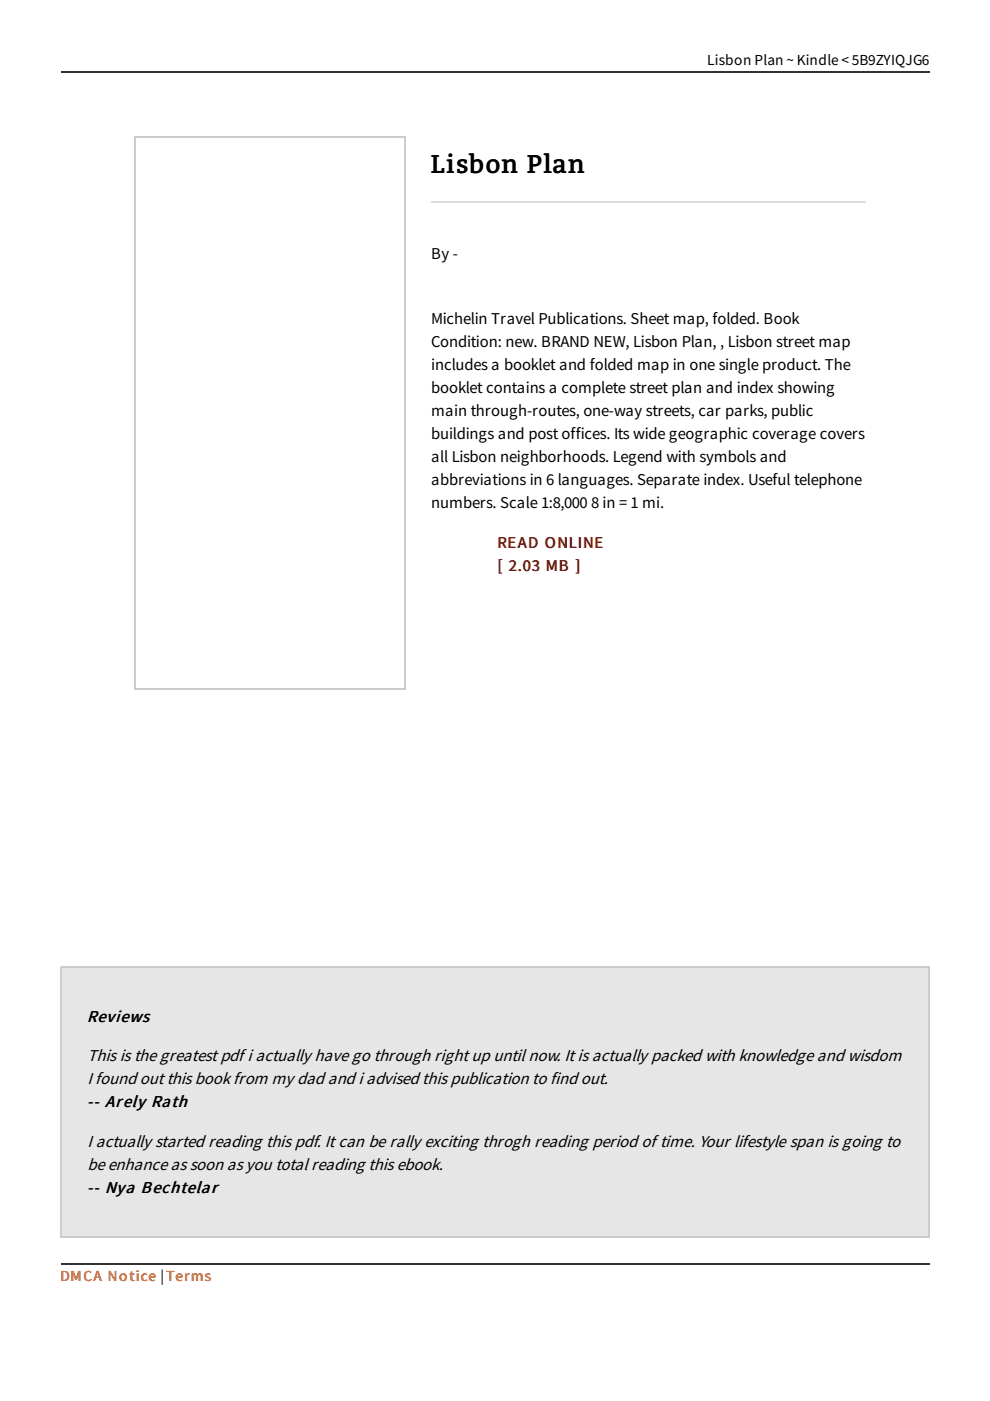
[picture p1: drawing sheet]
<svg xmlns="http://www.w3.org/2000/svg" width="210mm" height="297mm" viewBox="0 0 210 297" stroke-linecap="round" stroke-linejoin="round" font-family="sans-serif">
<defs><g id="words">
<text font-size="5.4" x="91.3" y="36.7">Lisbon Plan</text>
<g font-size="3.7">
<text x="18.4" y="216.6">Reviews</text>
<text x="18.6" y="225">This is the greatest pdf i actually have go through right up until now. It is actually packed with knowledge and wisdom</text>
<text x="18.6" y="229.9">I found out this book from my dad and i advised this publication to find out.</text>
<text x="18.4" y="234.8">-- Arely Rath</text>
<text x="18.6" y="243.2">I actually started reading this pdf. It can be rally exciting throgh reading period of time. Your lifestyle span is going to</text>
<text x="18.6" y="248">be enhance as soon as you total reading this ebook.</text>
<text x="18.4" y="252.9">-- Nya Bechtelar</text>
</g>
<g font-size="3.5">
<text x="91.4" y="54.9">By -</text>
<text x="91.4" y="68.7">Michelin Travel Publications. Sheet map, folded. Book</text>
<text x="91.4" y="73.6">Condition: new. BRAND NEW, Lisbon Plan, , Lisbon street map</text>
<text x="91.4" y="78.4">includes a booklet and folded map in one single product. The</text>
<text x="91.4" y="83.3">booklet contains a complete street plan and index showing</text>
<text x="91.4" y="88.2">main through-routes, one-way streets, car parks, public</text>
<text x="91.4" y="93.1">buildings and post offices. Its wide geographic coverage covers</text>
<text x="91.4" y="97.9">all Lisbon neighborhoods. Legend with symbols and</text>
<text x="91.4" y="102.8">abbreviations in 6 languages. Separate index. Useful telephone</text>
<text x="91.4" y="107.7">numbers. Scale 1:8,000</text>
<text x="125.3" y="107.7">8 in = 1 mi.</text>
</g>
<g font-size="3.5" fill="#801515">
<text x="105.4" y="116.1">READ ONLINE</text>
<text x="105.4" y="121">[ 2.03 MB ]</text>
</g>
<text font-size="3.3" x="150" y="13.7">Lisbon Plan ~ Kindle &lt; 5B9ZYIQJG6</text>
<text font-size="3.3" fill="#f60" x="12.7" y="271.6">DMCA Notice | Terms</text>
</g></defs>
<path d="M12.9 15.2h184.2" fill="none" stroke="#333" stroke-width=".27"/>
<path d="M91.4 42.8h92.2" fill="none" stroke="#ddd" stroke-width=".27"/>
<path d="M12.9 205h184.2v57.4h-184.2z" fill="#e6e6e6"/>
<path d="M28.6 29h57.4M28.7 28.9v117.3M85.9 28.9v117.3M28.6 146h57.4M12.9 205.1h184.2M13 205v57.4M197 205v57.4M12.9 262.3h184.2" fill="none" stroke="#ccc" stroke-width=".27"/>
<path d="M12.9 268h184.2" fill="none" stroke="#333" stroke-width=".27"/>
<use href="#words"/>
</svg>
